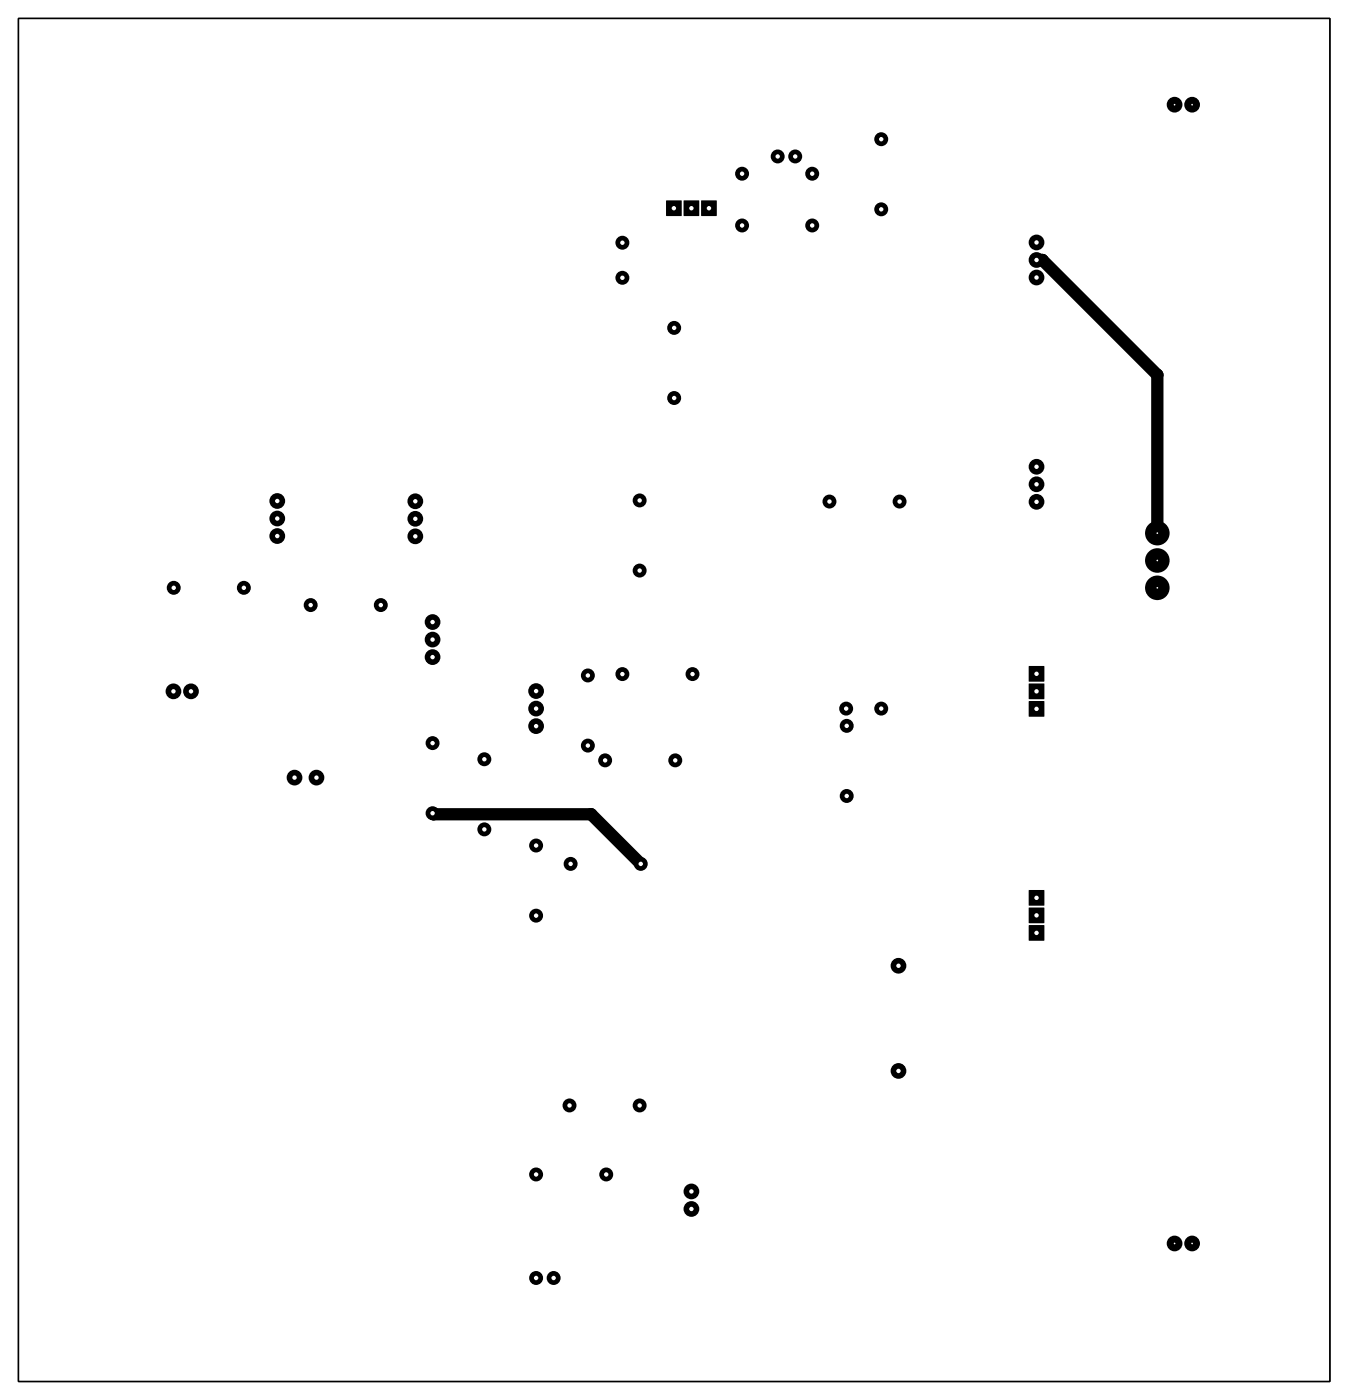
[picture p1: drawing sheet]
<svg xmlns="http://www.w3.org/2000/svg" width="195mm" height="203mm" viewBox="0 0 195 203" stroke-linecap="round" stroke-linejoin="round" font-family="sans-serif">
<g fill="#000">
<path d="M96.5 29.1h2.2v2.2h-2.2z" fill-rule="evenodd"/>
<path d="M99.1 29.1h2.2v2.2h-2.2z" fill-rule="evenodd"/>
<path d="M101.6 29.1h2.2v2.2h-2.2z" fill-rule="evenodd"/>
<path d="M149.1 96.5h2.2v2.2h-2.2z" fill-rule="evenodd"/>
<path d="M149.1 99.1h2.2v2.2h-2.2z" fill-rule="evenodd"/>
<path d="M149.1 101.6h2.2v2.2h-2.2z" fill-rule="evenodd"/>
<path d="M149.1 129h2.2v2.2h-2.2z" fill-rule="evenodd"/>
<path d="M149.1 131.5h2.2v2.2h-2.2z" fill-rule="evenodd"/>
<path d="M149.1 134.1h2.2v2.2h-2.2z" fill-rule="evenodd"/>
<circle cx="170.2" cy="15.2" r="1.14"/>
<circle cx="172.7" cy="15.2" r="1.14"/>
<circle cx="90.2" cy="35.2" r="1.01"/>
<circle cx="107.5" cy="32.7" r="1.01"/>
<circle cx="107.5" cy="25.2" r="1.01"/>
<circle cx="112.7" cy="22.7" r="1.01"/>
<circle cx="115.2" cy="22.7" r="1.01"/>
<circle cx="117.7" cy="32.7" r="1.01"/>
<circle cx="117.7" cy="25.2" r="1.01"/>
<circle cx="127.7" cy="20.2" r="1.01"/>
<circle cx="127.7" cy="30.3" r="1.01"/>
<circle cx="150.2" cy="35.1" r="1.14"/>
<circle cx="150.2" cy="37.7" r="1.14"/>
<circle cx="151" cy="37.7" r=".89"/>
<circle cx="90.2" cy="40.3" r="1.01"/>
<circle cx="97.7" cy="47.5" r="1.01"/>
<circle cx="97.7" cy="57.7" r="1.01"/>
<circle cx="150.2" cy="40.2" r="1.14"/>
<circle cx="167.7" cy="54.3" r=".89"/>
<circle cx="40.2" cy="77.7" r="1.14"/>
<circle cx="40.2" cy="72.6" r="1.14"/>
<circle cx="40.2" cy="75.1" r="1.14"/>
<circle cx="60.2" cy="77.7" r="1.14"/>
<circle cx="60.2" cy="72.6" r="1.14"/>
<circle cx="60.2" cy="75.2" r="1.14"/>
<circle cx="92.7" cy="72.5" r="1.01"/>
<circle cx="120.2" cy="72.7" r="1.01"/>
<circle cx="130.3" cy="72.7" r="1.01"/>
<circle cx="150.2" cy="67.6" r="1.14"/>
<circle cx="150.2" cy="72.7" r="1.14"/>
<circle cx="150.2" cy="70.2" r="1.14"/>
<circle cx="150.2" cy="67.6" r="1.01"/>
<circle cx="167.7" cy="77.2" r="1.78"/>
<circle cx="25.2" cy="85.2" r="1.01"/>
<circle cx="35.3" cy="85.2" r="1.01"/>
<circle cx="45" cy="87.7" r="1.01"/>
<circle cx="55.2" cy="87.7" r="1.01"/>
<circle cx="62.7" cy="95.2" r="1.14"/>
<circle cx="62.7" cy="92.7" r="1.14"/>
<circle cx="62.7" cy="90.1" r="1.14"/>
<circle cx="85.2" cy="97.9" r="1.01"/>
<circle cx="90.2" cy="97.7" r="1.01"/>
<circle cx="92.7" cy="82.7" r="1.01"/>
<circle cx="100.3" cy="97.7" r="1.01"/>
<circle cx="167.7" cy="81.2" r="1.78"/>
<circle cx="167.7" cy="85.2" r="1.78"/>
<circle cx="25.1" cy="100.2" r="1.14"/>
<circle cx="27.7" cy="100.2" r="1.14"/>
<circle cx="42.7" cy="112.7" r="1.14"/>
<circle cx="45.8" cy="112.7" r="1.14"/>
<circle cx="62.7" cy="117.8" r="1.01"/>
<circle cx="62.7" cy="107.7" r="1.01"/>
<circle cx="62.8" cy="118" r=".89"/>
<circle cx="70.2" cy="110" r="1.01"/>
<circle cx="77.7" cy="102.7" r="1.14"/>
<circle cx="77.7" cy="100.1" r="1.14"/>
<circle cx="77.7" cy="105.2" r="1.14"/>
<circle cx="85.2" cy="108" r="1.01"/>
<circle cx="85.6" cy="118" r=".89"/>
<circle cx="87.7" cy="110.2" r="1.01"/>
<circle cx="97.8" cy="110.2" r="1.01"/>
<circle cx="122.6" cy="102.7" r="1.01"/>
<circle cx="122.7" cy="105.2" r="1.01"/>
<circle cx="122.7" cy="115.3" r="1.01"/>
<circle cx="127.7" cy="102.7" r="1.01"/>
<circle cx="70.2" cy="120.2" r="1.01"/>
<circle cx="77.7" cy="132.7" r="1.01"/>
<circle cx="77.7" cy="122.5" r="1.01"/>
<circle cx="82.7" cy="125.2" r="1.01"/>
<circle cx="92.8" cy="125.2" r="1.01"/>
<circle cx="130.2" cy="139.9" r="1.14"/>
<circle cx="130.2" cy="155.2" r="1.14"/>
<circle cx="77.7" cy="170.2" r="1.01"/>
<circle cx="82.5" cy="160.2" r="1.01"/>
<circle cx="87.8" cy="170.2" r="1.01"/>
<circle cx="92.7" cy="160.2" r="1.01"/>
<circle cx="100.2" cy="172.6" r="1.14"/>
<circle cx="100.2" cy="175.2" r="1.14"/>
<circle cx="77.7" cy="185.2" r="1.01"/>
<circle cx="80.2" cy="185.2" r="1.01"/>
<circle cx="170.2" cy="180.2" r="1.14"/>
<circle cx="172.7" cy="180.2" r="1.14"/>
</g>
<path d="M2.7 2.7h190v197.5h-190z" fill="none" stroke="#000" stroke-width=".2"/>
<path d="M150.2 37.7h.8l16.7 16.6v22.9M62.7 117.8l.1 .2h22.8l7.2 7.2" fill="none" stroke="#000" stroke-width="1.8"/>
<circle cx="150.2" cy="67.6" r=".32" fill="#fff"/>
<circle cx="150.2" cy="70.2" r="1.01" fill="#000"/>
<circle cx="150.2" cy="70.2" r=".32" fill="#fff"/>
<circle cx="150.2" cy="72.7" r="1.01" fill="#000"/>
<circle cx="150.2" cy="72.7" r=".32" fill="#fff"/>
<circle cx="150.2" cy="35.1" r="1.01" fill="#000"/>
<circle cx="150.2" cy="35.1" r=".32" fill="#fff"/>
<circle cx="150.2" cy="37.7" r="1.01" fill="#000"/>
<circle cx="150.2" cy="37.7" r=".32" fill="#fff"/>
<circle cx="150.2" cy="40.2" r="1.01" fill="#000"/>
<circle cx="150.2" cy="40.2" r=".32" fill="#fff"/>
<path d="M149.2 129.1h2v2h-2z" fill="#000"/>
<circle cx="150.2" cy="130.1" r=".32" fill="#fff"/>
<path d="M149.2 131.6h2v2h-2z" fill="#000"/>
<circle cx="150.2" cy="132.6" r=".32" fill="#fff"/>
<path d="M149.2 134.2h2v2h-2z" fill="#000"/>
<circle cx="150.2" cy="135.2" r=".32" fill="#fff"/>
<circle cx="170.2" cy="15.2" r="1.01" fill="#000"/>
<circle cx="170.2" cy="15.2" r=".12" fill="#fff"/>
<circle cx="172.7" cy="15.2" r="1.01" fill="#000"/>
<circle cx="172.7" cy="15.2" r=".12" fill="#fff"/>
<circle cx="170.2" cy="180.2" r="1.01" fill="#000"/>
<circle cx="170.2" cy="180.2" r=".12" fill="#fff"/>
<circle cx="172.7" cy="180.2" r="1.01" fill="#000"/>
<circle cx="172.7" cy="180.2" r=".12" fill="#fff"/>
<path d="M149.2 96.6h2v2h-2z" fill="#000"/>
<circle cx="150.2" cy="97.6" r=".32" fill="#fff"/>
<path d="M149.2 99.2h2v2h-2z" fill="#000"/>
<circle cx="150.2" cy="100.2" r=".32" fill="#fff"/>
<path d="M149.2 101.7h2v2h-2z" fill="#000"/>
<circle cx="150.2" cy="102.7" r=".32" fill="#fff"/>
<circle cx="100.2" cy="175.2" r="1.01" fill="#000"/>
<circle cx="100.2" cy="175.2" r=".32" fill="#fff"/>
<circle cx="100.2" cy="172.6" r="1.01" fill="#000"/>
<circle cx="100.2" cy="172.6" r=".32" fill="#fff"/>
<circle cx="77.7" cy="170.2" r=".89" fill="#000"/>
<circle cx="77.7" cy="170.2" r=".32" fill="#fff"/>
<circle cx="87.8" cy="170.2" r=".89" fill="#000"/>
<circle cx="87.8" cy="170.2" r=".32" fill="#fff"/>
<circle cx="77.7" cy="185.2" r=".89" fill="#000"/>
<circle cx="77.7" cy="185.2" r=".32" fill="#fff"/>
<circle cx="80.2" cy="185.2" r=".89" fill="#000"/>
<circle cx="80.2" cy="185.2" r=".32" fill="#fff"/>
<circle cx="90.2" cy="97.7" r=".89" fill="#000"/>
<circle cx="90.2" cy="97.7" r=".32" fill="#fff"/>
<circle cx="100.3" cy="97.7" r=".89" fill="#000"/>
<circle cx="100.3" cy="97.7" r=".32" fill="#fff"/>
<circle cx="87.7" cy="110.2" r=".89" fill="#000"/>
<circle cx="87.7" cy="110.2" r=".32" fill="#fff"/>
<circle cx="97.8" cy="110.2" r=".89" fill="#000"/>
<circle cx="97.8" cy="110.2" r=".32" fill="#fff"/>
<circle cx="120.2" cy="72.7" r=".89" fill="#000"/>
<circle cx="120.2" cy="72.7" r=".32" fill="#fff"/>
<circle cx="130.3" cy="72.7" r=".89" fill="#000"/>
<circle cx="130.3" cy="72.7" r=".32" fill="#fff"/>
<circle cx="130.2" cy="155.2" r="1.01" fill="#000"/>
<circle cx="130.2" cy="155.2" r=".32" fill="#fff"/>
<circle cx="130.2" cy="139.9" r="1.01" fill="#000"/>
<circle cx="130.2" cy="139.9" r=".32" fill="#fff"/>
<circle cx="127.7" cy="20.2" r=".89" fill="#000"/>
<circle cx="127.7" cy="20.2" r=".32" fill="#fff"/>
<circle cx="127.7" cy="30.3" r=".89" fill="#000"/>
<circle cx="127.7" cy="30.3" r=".32" fill="#fff"/>
<circle cx="112.7" cy="22.7" r=".89" fill="#000"/>
<circle cx="112.7" cy="22.7" r=".32" fill="#fff"/>
<circle cx="115.2" cy="22.7" r=".89" fill="#000"/>
<circle cx="115.2" cy="22.7" r=".32" fill="#fff"/>
<circle cx="122.7" cy="105.2" r=".89" fill="#000"/>
<circle cx="122.7" cy="105.2" r=".32" fill="#fff"/>
<circle cx="122.7" cy="115.3" r=".89" fill="#000"/>
<circle cx="122.7" cy="115.3" r=".32" fill="#fff"/>
<circle cx="127.7" cy="102.7" r=".89" fill="#000"/>
<circle cx="127.7" cy="102.7" r=".32" fill="#fff"/>
<circle cx="122.6" cy="102.7" r=".89" fill="#000"/>
<circle cx="122.6" cy="102.7" r=".32" fill="#fff"/>
<circle cx="77.7" cy="105.2" r="1.01" fill="#000"/>
<circle cx="77.7" cy="105.2" r=".32" fill="#fff"/>
<circle cx="77.7" cy="102.7" r="1.01" fill="#000"/>
<circle cx="77.7" cy="102.7" r=".32" fill="#fff"/>
<circle cx="77.7" cy="100.1" r="1.01" fill="#000"/>
<circle cx="77.7" cy="100.1" r=".32" fill="#fff"/>
<circle cx="82.7" cy="125.2" r=".89" fill="#000"/>
<circle cx="82.7" cy="125.2" r=".32" fill="#fff"/>
<circle cx="92.8" cy="125.2" r=".89" fill="#000"/>
<circle cx="92.8" cy="125.2" r=".32" fill="#fff"/>
<path d="M96.6 29.2h2v2h-2z" fill="#000"/>
<circle cx="97.6" cy="30.2" r=".32" fill="#fff"/>
<path d="M99.2 29.2h2v2h-2z" fill="#000"/>
<circle cx="100.2" cy="30.2" r=".32" fill="#fff"/>
<path d="M101.7 29.2h2v2h-2z" fill="#000"/>
<circle cx="102.7" cy="30.2" r=".32" fill="#fff"/>
<circle cx="97.7" cy="47.5" r=".89" fill="#000"/>
<circle cx="97.7" cy="47.5" r=".32" fill="#fff"/>
<circle cx="97.7" cy="57.7" r=".89" fill="#000"/>
<circle cx="97.7" cy="57.7" r=".32" fill="#fff"/>
<circle cx="92.7" cy="72.5" r=".89" fill="#000"/>
<circle cx="92.7" cy="72.5" r=".32" fill="#fff"/>
<circle cx="92.7" cy="82.7" r=".89" fill="#000"/>
<circle cx="92.7" cy="82.7" r=".32" fill="#fff"/>
<circle cx="70.2" cy="120.2" r=".89" fill="#000"/>
<circle cx="70.2" cy="120.2" r=".32" fill="#fff"/>
<circle cx="70.2" cy="110" r=".89" fill="#000"/>
<circle cx="70.2" cy="110" r=".32" fill="#fff"/>
<circle cx="77.7" cy="122.5" r=".89" fill="#000"/>
<circle cx="77.7" cy="122.5" r=".32" fill="#fff"/>
<circle cx="77.7" cy="132.7" r=".89" fill="#000"/>
<circle cx="77.7" cy="132.7" r=".32" fill="#fff"/>
<circle cx="82.5" cy="160.2" r=".89" fill="#000"/>
<circle cx="82.5" cy="160.2" r=".32" fill="#fff"/>
<circle cx="92.7" cy="160.2" r=".89" fill="#000"/>
<circle cx="92.7" cy="160.2" r=".32" fill="#fff"/>
<circle cx="90.2" cy="35.2" r=".89" fill="#000"/>
<circle cx="90.2" cy="35.2" r=".32" fill="#fff"/>
<circle cx="90.2" cy="40.3" r=".89" fill="#000"/>
<circle cx="90.2" cy="40.2" r=".32" fill="#fff"/>
<circle cx="117.7" cy="32.7" r=".89" fill="#000"/>
<circle cx="117.7" cy="32.7" r=".32" fill="#fff"/>
<circle cx="107.5" cy="32.7" r=".89" fill="#000"/>
<circle cx="107.5" cy="32.7" r=".32" fill="#fff"/>
<circle cx="62.7" cy="95.2" r="1.01" fill="#000"/>
<circle cx="62.7" cy="95.2" r=".32" fill="#fff"/>
<circle cx="62.7" cy="92.7" r="1.01" fill="#000"/>
<circle cx="62.7" cy="92.7" r=".32" fill="#fff"/>
<circle cx="62.7" cy="90.1" r="1.01" fill="#000"/>
<circle cx="62.7" cy="90.1" r=".32" fill="#fff"/>
<circle cx="62.7" cy="107.7" r=".89" fill="#000"/>
<circle cx="62.7" cy="107.7" r=".32" fill="#fff"/>
<circle cx="62.7" cy="117.8" r=".89" fill="#000"/>
<circle cx="62.7" cy="117.8" r=".32" fill="#fff"/>
<circle cx="40.2" cy="77.7" r="1.01" fill="#000"/>
<circle cx="40.2" cy="77.7" r=".32" fill="#fff"/>
<circle cx="40.2" cy="75.1" r="1.01" fill="#000"/>
<circle cx="40.2" cy="75.1" r=".32" fill="#fff"/>
<circle cx="40.2" cy="72.6" r="1.01" fill="#000"/>
<circle cx="40.2" cy="72.6" r=".32" fill="#fff"/>
<circle cx="60.2" cy="77.7" r="1.01" fill="#000"/>
<circle cx="60.2" cy="77.7" r=".32" fill="#fff"/>
<circle cx="60.2" cy="75.2" r="1.01" fill="#000"/>
<circle cx="60.2" cy="75.2" r=".32" fill="#fff"/>
<circle cx="60.2" cy="72.6" r="1.01" fill="#000"/>
<circle cx="60.2" cy="72.6" r=".32" fill="#fff"/>
<circle cx="117.7" cy="25.2" r=".89" fill="#000"/>
<circle cx="117.7" cy="25.2" r=".32" fill="#fff"/>
<circle cx="107.5" cy="25.2" r=".89" fill="#000"/>
<circle cx="107.5" cy="25.2" r=".32" fill="#fff"/>
<circle cx="85.2" cy="108" r=".89" fill="#000"/>
<circle cx="85.2" cy="108" r=".32" fill="#fff"/>
<circle cx="85.2" cy="97.9" r=".89" fill="#000"/>
<circle cx="85.2" cy="97.9" r=".32" fill="#fff"/>
<circle cx="55.2" cy="87.7" r=".89" fill="#000"/>
<circle cx="55.2" cy="87.7" r=".32" fill="#fff"/>
<circle cx="45" cy="87.7" r=".89" fill="#000"/>
<circle cx="45" cy="87.7" r=".32" fill="#fff"/>
<circle cx="42.7" cy="112.7" r="1.01" fill="#000"/>
<circle cx="42.7" cy="112.7" r=".32" fill="#fff"/>
<circle cx="45.8" cy="112.7" r="1.01" fill="#000"/>
<circle cx="45.8" cy="112.7" r=".32" fill="#fff"/>
<circle cx="25.2" cy="85.2" r=".89" fill="#000"/>
<circle cx="25.2" cy="85.2" r=".32" fill="#fff"/>
<circle cx="35.3" cy="85.2" r=".89" fill="#000"/>
<circle cx="35.3" cy="85.2" r=".32" fill="#fff"/>
<circle cx="27.7" cy="100.2" r="1.01" fill="#000"/>
<circle cx="27.7" cy="100.2" r=".32" fill="#fff"/>
<circle cx="25.1" cy="100.2" r="1.01" fill="#000"/>
<circle cx="25.1" cy="100.2" r=".32" fill="#fff"/>
<circle cx="167.7" cy="77.3" r="1.52" fill="#000"/>
<circle cx="167.7" cy="77.3" r=".12" fill="#fff"/>
<circle cx="167.7" cy="81.2" r="1.52" fill="#000"/>
<circle cx="167.7" cy="81.2" r=".12" fill="#fff"/>
<circle cx="167.7" cy="85.2" r="1.52" fill="#000"/>
<circle cx="167.7" cy="85.2" r=".12" fill="#fff"/>
<path d="M2.7 2.7h190v197.5h-190z" fill="none" stroke="#000" stroke-width=".2"/>
</svg>
